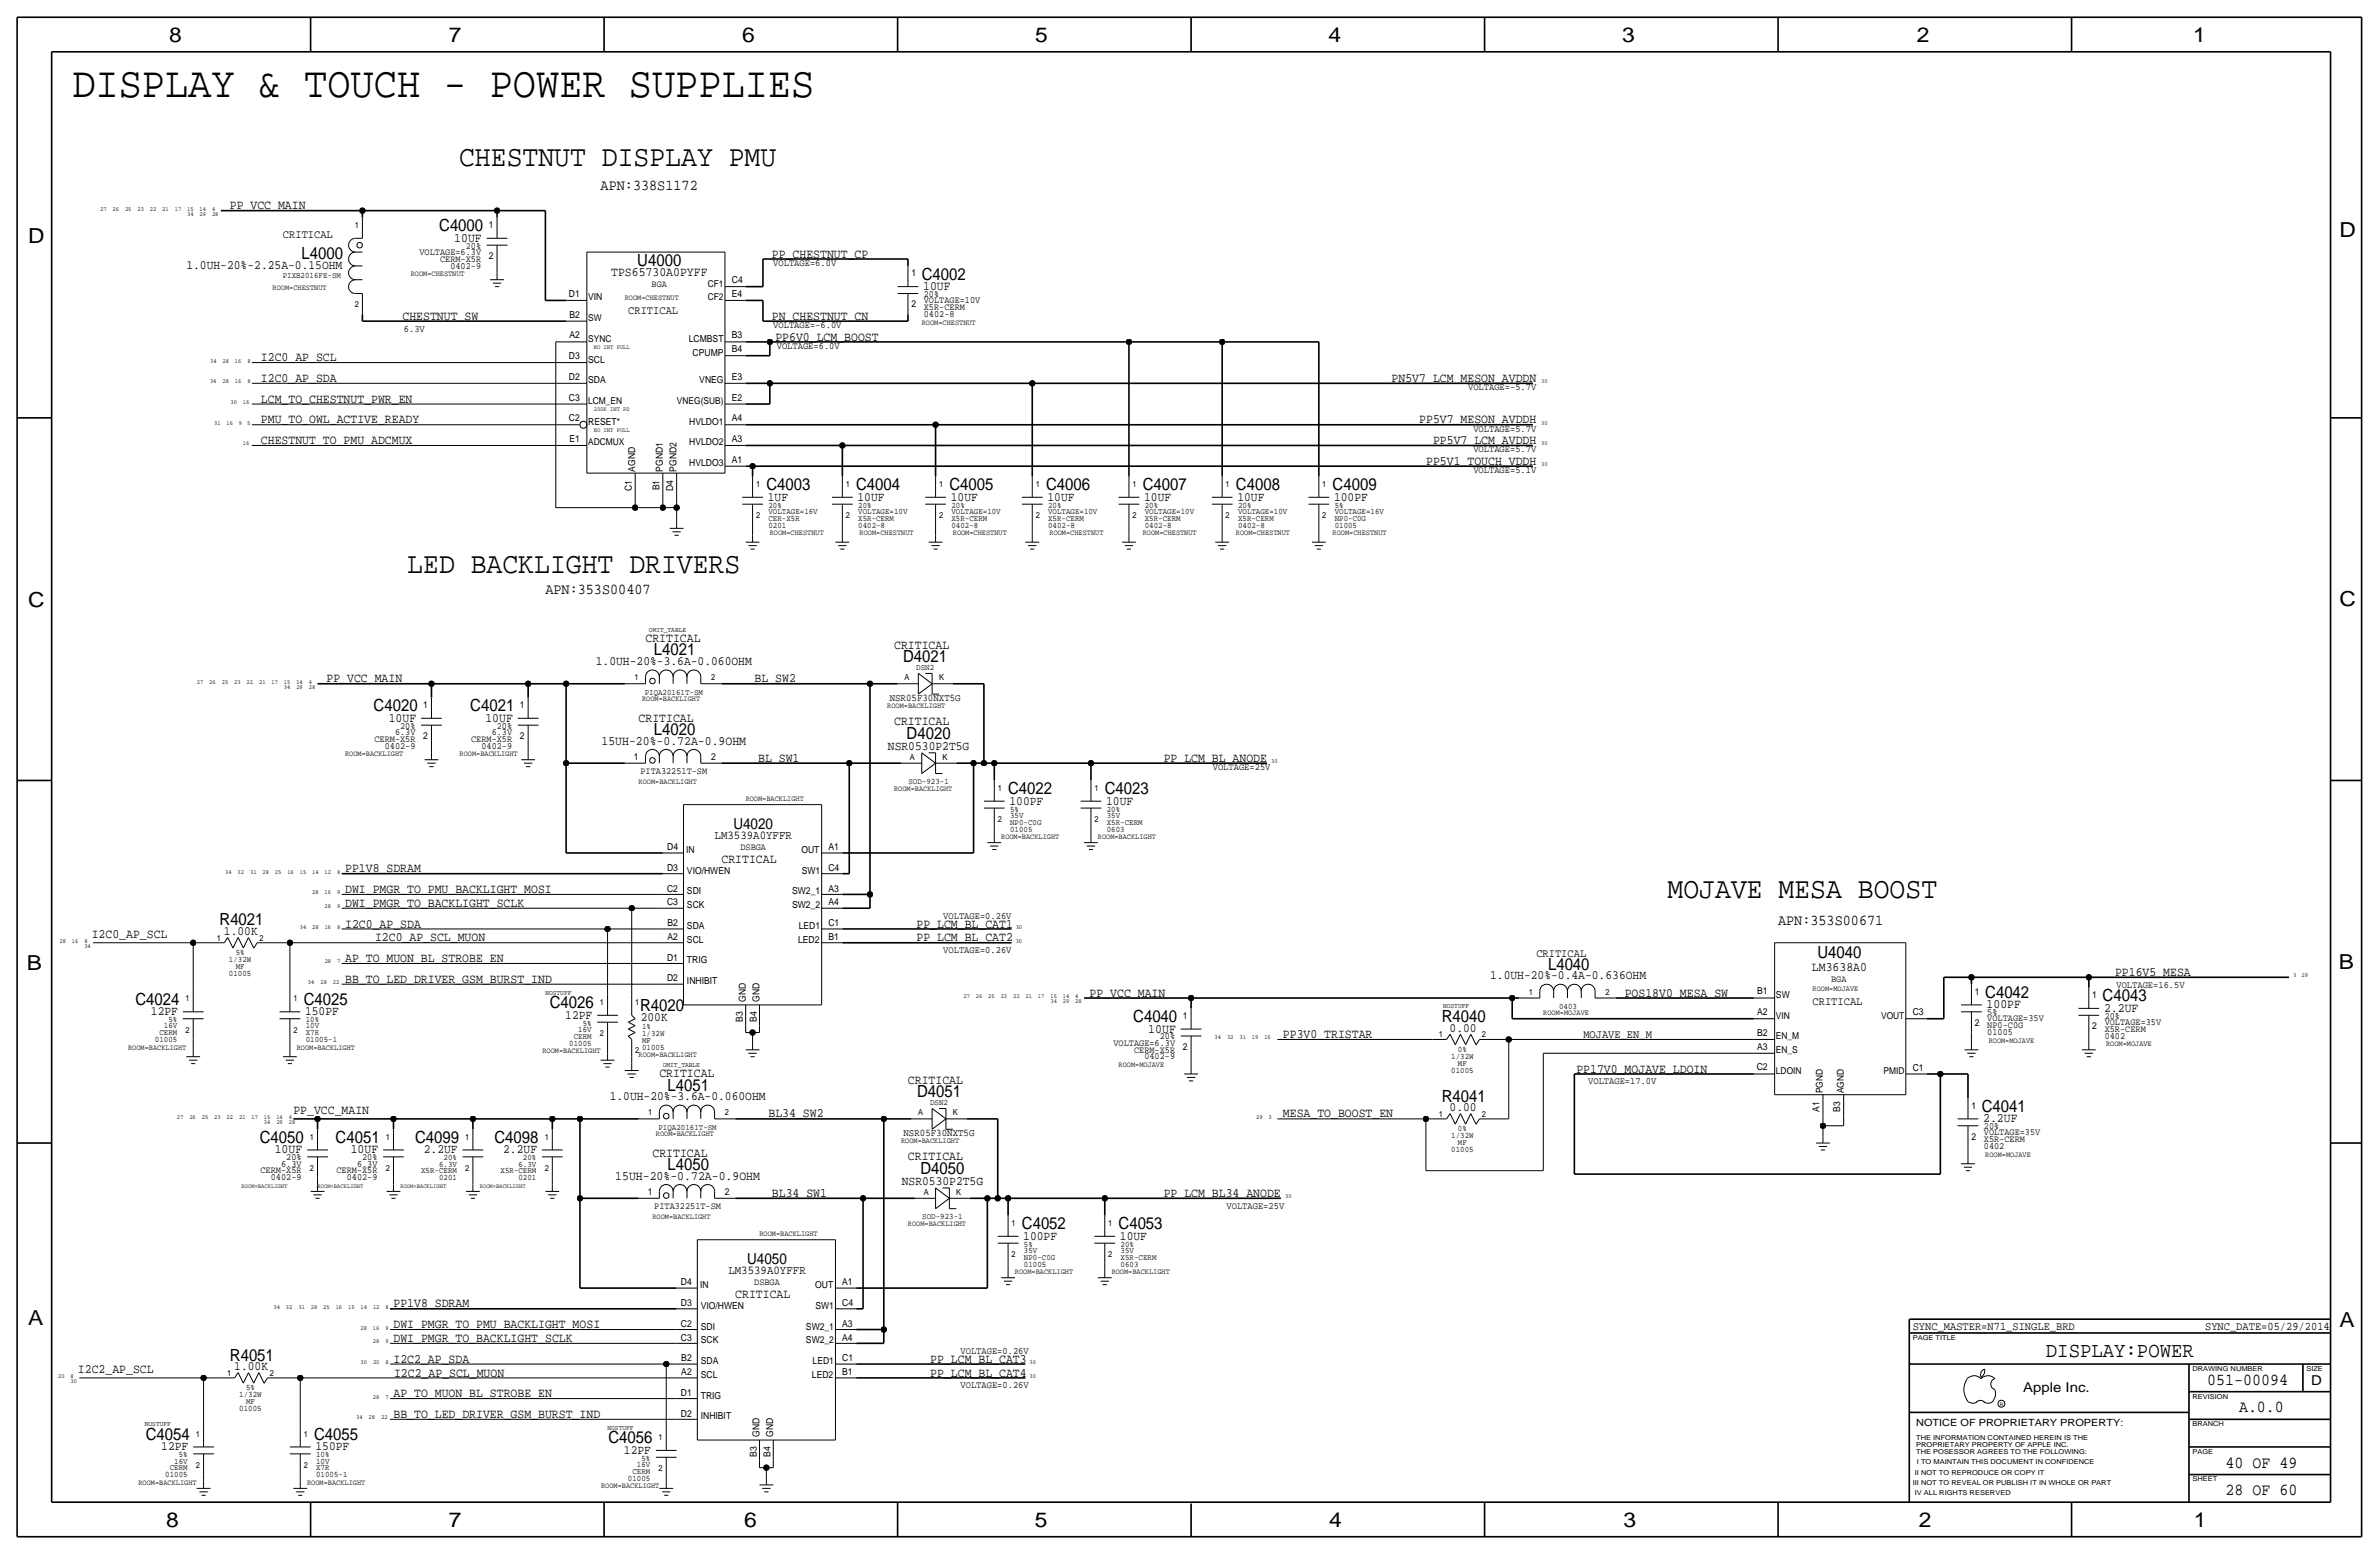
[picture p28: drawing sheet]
<svg xmlns="http://www.w3.org/2000/svg" width="875mm" height="572mm" viewBox="0 0 875 572" stroke-linecap="round" stroke-linejoin="round" font-family="sans-serif">
<defs><g id="words">
<text font-size="15.9" x="26.6" y="35.6">DISPLAY &amp; TOUCH - POWER SUPPLIES</text>
<g font-size="10.9">
<text x="168.9" y="61">CHESTNUT DISPLAY PMU</text>
<text x="149.8" y="210.8">LED BACKLIGHT DRIVERS</text>
<text x="613.4" y="330.2">MOJAVE MESA BOOST</text>
</g>
<text font-size="7.8" x="752.5" y="499.1">DISPLAY:POWER</text>
<g font-size="7.6">
<text x="62.2" y="15.5">8</text>
<text x="165.1" y="15.5">7</text>
<text x="273" y="15.5">6</text>
<text x="380.7" y="15.5">5</text>
<text x="488.6" y="15.5">4</text>
<text x="596.6" y="15.5">3</text>
<text x="705.1" y="15.5">2</text>
<text x="806.7" y="15.5">1</text>
<text x="10.4" y="89.4">D</text>
<text x="860.5" y="87.1">D</text>
<text x="10.4" y="223.3">C</text>
<text x="860.5" y="222.8">C</text>
<text x="9.8" y="356.6">B</text>
<text x="860.3" y="356.4">B</text>
<text x="10.4" y="487.4">A</text>
<text x="860.5" y="488.2">A</text>
<text x="61.2" y="561.6">8</text>
<text x="165" y="561.6">7</text>
<text x="273.8" y="561.6">6</text>
<text x="380.7" y="561.6">5</text>
<text x="488.9" y="561.6">4</text>
<text x="597.1" y="561.6">3</text>
<text x="705.8" y="561.6">2</text>
<text x="806.9" y="561.6">1</text>
</g>
<g font-size="6.2">
<text x="161.6" y="85.1">C4000</text>
<text x="110.9" y="95.2">L4000</text>
<text x="234.4" y="97.8">U4000</text>
<text x="339" y="102.9">C4002</text>
<text x="281.9" y="180.3">C4003</text>
<text x="314.9" y="180.3">C4004</text>
<text x="349.2" y="180.3">C4005</text>
<text x="384.8" y="180.3">C4006</text>
<text x="420.3" y="180.3">C4007</text>
<text x="454.6" y="180.3">C4008</text>
<text x="490.2" y="180.3">C4009</text>
<text x="240.5" y="241">L4021</text>
<text x="332.2" y="243.6">D4021</text>
<text x="137.4" y="261.6">C4020</text>
<text x="173" y="261.6">C4021</text>
<text x="240.5" y="270.3">L4020</text>
<text x="333.5" y="271.8">D4020</text>
<text x="370.8" y="292.1">C4022</text>
<text x="406.3" y="292.1">C4023</text>
<text x="80.8" y="340.4">R4021</text>
<text x="668.5" y="352.3">U4040</text>
<text x="569.4" y="356.6">L4040</text>
<text x="49.8" y="369.6">C4024</text>
<text x="111.7" y="369.6">C4025</text>
<text x="202.2" y="370.8">C4026</text>
<text x="235.4" y="371.9">R4020</text>
<text x="730.2" y="367">C4042</text>
<text x="773.4" y="368.3">C4043</text>
<text x="416.8" y="375.9">C4040</text>
<text x="530.3" y="375.9">R4040</text>
<text x="245.5" y="401.1">L4051</text>
<text x="337.3" y="403.6">D4051</text>
<text x="530.3" y="405.1">R4041</text>
<text x="728.9" y="408.9">C4041</text>
<text x="95.5" y="420.4">C4050</text>
<text x="123.5" y="420.4">C4051</text>
<text x="152.7" y="420.4">C4099</text>
<text x="181.9" y="420.4">C4098</text>
<text x="245.5" y="430.3">L4050</text>
<text x="338.6" y="431.8">D4050</text>
<text x="375.9" y="452.1">C4052</text>
<text x="411.4" y="452.1">C4053</text>
<text x="84.6" y="500.4">R4051</text>
<text x="811.9" y="509.3">051-00094</text>
<text x="823.6" y="519.4">A.0.0</text>
<text x="53.6" y="529.6">C4054</text>
<text x="115.5" y="529.6">C4055</text>
<text x="223.8" y="530.9">C4056</text>
<text x="818.6" y="539.8">40 OF 49</text>
<text x="818.6" y="549.9">28 OF 60</text>
</g>
<g font-size="5.6">
<text x="220.9" y="69.8">APN:338S1172</text>
<text x="200.6" y="218.4">APN:353S00407</text>
<text x="269.8" y="304.8">U4020</text>
<text x="654" y="340.4">APN:353S00671</text>
<text x="274.8" y="464.8">U4050</text>
</g>
<g font-size="5">
<text x="850.1" y="509.3">D</text>
<text x="744.2" y="511.8">Apple Inc.</text>
</g>
<g font-size="4.7">
<text x="84.5" y="77">PP_VCC_MAIN</text>
<text x="167.1" y="88.9">10UF</text>
<text x="283.9" y="94.7">PP_CHESTNUT_CP</text>
<text x="68.6" y="99.1">1.0UH-20%-2.25A-0.15OHM</text>
<text x="224.8" y="101.6">TPS65730A0PYFF</text>
<text x="339.5" y="106.7">10UF</text>
<text x="148" y="117.6">CHESTNUT_SW</text>
<text x="283.9" y="117.6">PN_CHESTNUT_CN</text>
<text x="285.2" y="125.2">PP6V0_LCM_BOOST</text>
<text x="96" y="132.8">I2C0_AP_SCL</text>
<text x="96" y="140.5">I2C0_AP_SDA</text>
<text x="511.9" y="140.5">PN5V7_LCM_MESON_AVDDN</text>
<text x="96" y="148.1">LCM_TO_CHESTNUT_PWR_EN</text>
<text x="96" y="155.7">PMU_TO_OWL_ACTIVE_READY</text>
<text x="522" y="155.7">PP5V7_MESON_AVDDH</text>
<text x="96" y="163.3">CHESTNUT_TO_PMU_ADCMUX</text>
<text x="527.1" y="163.3">PP5V7_LCM_AVDDH</text>
<text x="524.5" y="170.9">PP5V1_TOUCH_VDDH</text>
<text x="282.4" y="184.1">1UF</text>
<text x="315.4" y="184.1">10UF</text>
<text x="349.7" y="184.1">10UF</text>
<text x="385.3" y="184.1">10UF</text>
<text x="420.8" y="184.1">10UF</text>
<text x="455.1" y="184.1">10UF</text>
<text x="490.7" y="184.1">100PF</text>
<text x="237.4" y="236.2">CRITICAL</text>
<text x="328.9" y="238.8">CRITICAL</text>
<text x="219.2" y="244.6">1.0UH-20%-3.6A-0.060OHM</text>
<text x="120.1" y="251">PP_VCC_MAIN</text>
<text x="277.6" y="251">BL_SW2</text>
<text x="143" y="265.4">10UF</text>
<text x="178.5" y="265.4">10UF</text>
<text x="234.9" y="265.4">CRITICAL</text>
<text x="328.9" y="266.7">CRITICAL</text>
<text x="221.2" y="273.8">15UH-20%-0.72A-0.9OHM</text>
<text x="326.6" y="275.9">NSR0530P2T5G</text>
<text x="278.8" y="280.2">BL_SW1</text>
<text x="428" y="280.2">PP_LCM_BL_ANODE</text>
<text x="371.3" y="295.9">100PF</text>
<text x="406.9" y="295.9">10UF</text>
<text x="265.4" y="317.5">CRITICAL</text>
<text x="127" y="320.8">PP1V8_SDRAM</text>
<text x="126.9" y="328.4">DWI_PMGR_TO_PMU_BACKLIGHT_MOSI</text>
<text x="127" y="333.5">DWI_PMGR_TO_BACKLIGHT_SCLK</text>
<text x="126.9" y="341.1">I2C0_AP_SDA</text>
<text x="337.1" y="341.1">PP_LCM_BL_CAT1</text>
<text x="33.7" y="344.9">I2C0_AP_SCL</text>
<text x="82.4" y="343.9">1.00K</text>
<text x="138" y="346.2">I2C0_AP_SCL_MUON</text>
<text x="337.1" y="346.2">PP_LCM_BL_CAT2</text>
<text x="126.9" y="353.8">AP_TO_MUON_BL_STROBE_EN</text>
<text x="666.5" y="357.1">LM3638A0</text>
<text x="778" y="358.9">PP16V5_MESA</text>
<text x="127" y="361.4">BB_TO_LED_DRIVER_GSM_BURST_IND</text>
<text x="548.1" y="360.2">1.0UH-20%-0.4A-0.636OHM</text>
<text x="400.8" y="366.5">PP_VCC_MAIN</text>
<text x="597.6" y="366.5">POS18V0_MESA_SW</text>
<text x="730.7" y="370.8">100PF</text>
<text x="55.5" y="373.4">12PF</text>
<text x="112.2" y="373.4">150PF</text>
<text x="207.9" y="374.6">12PF</text>
<text x="235.7" y="375.7">200K</text>
<text x="773.9" y="372.1">2.2UF</text>
<text x="422.4" y="379.7">10UF</text>
<text x="471.9" y="381.8">PP3V0_TRISTAR</text>
<text x="533.2" y="379.5">0.00</text>
<text x="579.8" y="394.5">PP17V0_MOJAVE_LDOIN</text>
<text x="242.5" y="396.2">CRITICAL</text>
<text x="334" y="398.8">CRITICAL</text>
<text x="224.2" y="404.6">1.0UH-20%-3.6A-0.060OHM</text>
<text x="107.9" y="409.7">PP_VCC_MAIN</text>
<text x="282.7" y="411">BL34_SW2</text>
<text x="471.9" y="411">MESA_TO_BOOST_EN</text>
<text x="533.2" y="408.7">0.00</text>
<text x="729.4" y="412.7">2.2UF</text>
<text x="101.1" y="424.2">10UF</text>
<text x="129" y="424.2">10UF</text>
<text x="155.9" y="424.2">2.2UF</text>
<text x="185.1" y="424.2">2.2UF</text>
<text x="240" y="425.5">CRITICAL</text>
<text x="334" y="426.7">CRITICAL</text>
<text x="226.3" y="433.8">15UH-20%-0.72A-0.9OHM</text>
<text x="331.7" y="435.9">NSR0530P2T5G</text>
<text x="283.9" y="440.2">BL34_SW1</text>
<text x="428" y="440.2">PP_LCM_BL34_ANODE</text>
<text x="376.4" y="455.9">100PF</text>
<text x="411.9" y="455.9">10UF</text>
<text x="270.5" y="477.5">CRITICAL</text>
<text x="144.7" y="480.8">PP1V8_SDRAM</text>
<text x="144.7" y="488.5">DWI_PMGR_TO_PMU_BACKLIGHT_MOSI</text>
<text x="144.7" y="493.5">DWI_PMGR_TO_BACKLIGHT_SCLK</text>
<text x="86.2" y="503.9">1.00K</text>
<text x="144.7" y="501.1">I2C2_AP_SDA</text>
<text x="342.2" y="501.1">PP_LCM_BL_CAT3</text>
<text x="28.7" y="505">I2C2_AP_SCL</text>
<text x="144.9" y="506.2">I2C2_AP_SCL_MUON</text>
<text x="342.2" y="506.2">PP_LCM_BL_CAT4</text>
<text x="144.7" y="513.8">AP_TO_MUON_BL_STROBE_EN</text>
<text x="144.7" y="521.5">BB_TO_LED_DRIVER_GSM_BURST_IND</text>
<text x="59.3" y="533.4">12PF</text>
<text x="116" y="533.4">150PF</text>
<text x="229.5" y="534.7">12PF</text>
</g>
<g font-size="4.4">
<text x="262.8" y="308.6">LM3539A0YFFR</text>
<text x="267.9" y="468.6">LM3539A0YFFR</text>
</g>
<g font-size="4.3">
<text x="104.1" y="87.6">CRITICAL</text>
<text x="231.1" y="115.6">CRITICAL</text>
<text x="565.1" y="351.8">CRITICAL</text>
<text x="666.7" y="369.6">CRITICAL</text>
<text x="582.4" y="381.8">MOJAVE_EN_M</text>
<text x="703.5" y="489">SYNC_MASTER=N71_SINGLE_BRD</text>
<text x="811.1" y="489">SYNC_DATE=05/29/2014</text>
</g>
<g font-size="3.8">
<text x="327.2" y="257.8">NSR05F30NXT5G</text>
<text x="332.3" y="417.8">NSR05F30NXT5G</text>
</g>
<text font-size="3.7" x="704.8" y="524.5">NOTICE OF PROPRIETARY PROPERTY:</text>
<g font-size="3.6">
<text x="284.4" y="97.8">VOLTAGE=6.0V</text>
<text x="148.5" y="121.9">6.3V</text>
<text x="284.4" y="120.7">VOLTAGE=-6.0V</text>
<text x="285.7" y="128.3">VOLTAGE=6.0V</text>
<text x="540" y="143.5">VOLTAGE=-5.7V</text>
<text x="541.9" y="158.7">VOLTAGE=5.7V</text>
<text x="541.9" y="166.4">VOLTAGE=5.7V</text>
<text x="541.9" y="174">VOLTAGE=5.1V</text>
<text x="446.1" y="283.2">VOLTAGE=25V</text>
<text x="347" y="337.8">VOLTAGE=0.26V</text>
<text x="347" y="350.5">VOLTAGE=0.26V</text>
<text x="778.5" y="363.2">VOLTAGE=16.5V</text>
<text x="584.2" y="398.8">VOLTAGE=17.0V</text>
<text x="451.1" y="444.5">VOLTAGE=25V</text>
<text x="353.3" y="497.8">VOLTAGE=0.26V</text>
<text x="353.3" y="510.5">VOLTAGE=0.26V</text>
</g>
<g font-size="3.5">
<text x="179.8" y="83.8">1</text>
<text x="154.3" y="93.7">VOLTAGE=6.3V</text>
<text x="171.3" y="91.4">20%</text>
<text x="179.8" y="95.3">2</text>
<text x="161.9" y="96.3">CERM-X5R</text>
<text x="165.6" y="98.8">0402-9</text>
<text x="335.2" y="101.6">1</text>
<text x="239.7" y="105.4">BGA</text>
<text x="260.3" y="105.4">CF1</text>
<text x="269.2" y="104.1">C4</text>
<text x="209.3" y="109.2">D1</text>
<text x="216.4" y="110.5">VIN</text>
<text x="260.3" y="110.5">CF2</text>
<text x="269.2" y="109.2">E4</text>
<text x="335.2" y="113">2</text>
<text x="339.8" y="111.5">VOLTAGE=10V</text>
<text x="339.8" y="109.2">20%</text>
<text x="209.5" y="116.8">B2</text>
<text x="216.4" y="118.1">SW</text>
<text x="339.8" y="114">X5R-CERM</text>
<text x="339.8" y="116.6">0402-8</text>
<text x="209.5" y="124.5">A2</text>
<text x="216.4" y="125.7">SYNC</text>
<text x="253.4" y="125.7">LCMBST</text>
<text x="269.2" y="124.5">B3</text>
<text x="254.8" y="130.8">CPUMP</text>
<text x="269.2" y="129.5">B4</text>
<text x="209.3" y="132.1">D3</text>
<text x="216.4" y="133.4">SCL</text>
<text x="209.3" y="139.7">D2</text>
<text x="216.4" y="141">SDA</text>
<text x="257.2" y="141">VNEG</text>
<text x="269.2" y="139.7">E3</text>
<text x="209.3" y="147.3">C3</text>
<text x="216.4" y="148.6">LCM_EN</text>
<text x="249" y="148.6">VNEG(SUB)</text>
<text x="269.2" y="147.3">E2</text>
<text x="209.3" y="154.9">C2</text>
<text x="269.2" y="154.9">A4</text>
<text x="216.4" y="156.2">RESET*</text>
<text x="253.5" y="156.2">HVLDO1</text>
<text x="209.5" y="162.6">E1</text>
<text x="216.4" y="163.8">ADCMUX</text>
<text x="253.5" y="163.8">HVLDO2</text>
<text x="269.2" y="162.6">A3</text>
<text x="233.6" y="173.5" transform="rotate(-90 233.6 173.5)">AGND</text>
<text x="243.8" y="173.5" transform="rotate(-90 243.8 173.5)">PGND1</text>
<text x="248.9" y="173.5" transform="rotate(-90 248.9 173.5)">PGND2</text>
<text x="253.5" y="171.5">HVLDO3</text>
<text x="269.2" y="170.2">A1</text>
<text x="232.4" y="180.6" transform="rotate(-90 232.4 180.6)">C1</text>
<text x="242.5" y="180.4" transform="rotate(-90 242.5 180.4)">B1</text>
<text x="247.6" y="180.6" transform="rotate(-90 247.6 180.6)">D4</text>
<text x="155.7" y="260.4">1</text>
<text x="191.2" y="260.3">1</text>
<text x="147.2" y="268">20%</text>
<text x="182.7" y="268">20%</text>
<text x="137.7" y="272.8">CERM-X5R</text>
<text x="141.5" y="275.3">0402-9</text>
<text x="145.3" y="270.3">6.3V</text>
<text x="155.7" y="271.8">2</text>
<text x="173.3" y="272.8">CERM-X5R</text>
<text x="177.1" y="275.3">0402-9</text>
<text x="180.9" y="270.3">6.3V</text>
<text x="191.2" y="271.8">2</text>
<text x="233.1" y="279.4">1</text>
<text x="261.6" y="279.4">2</text>
<text x="235.6" y="284.7">PITA32251T-SM</text>
<text x="245.4" y="312.7">D4</text>
<text x="252.4" y="313.7">IN</text>
<text x="272.3" y="312.4">DSBGA</text>
<text x="294.8" y="313.7">OUT</text>
<text x="304.7" y="312.7">A1</text>
<text x="245.3" y="320.2">D3</text>
<text x="252.7" y="321.3">VIO/HWEN</text>
<text x="294.9" y="321.3">SW1</text>
<text x="304.7" y="320.3">C4</text>
<text x="245.3" y="327.9">C2</text>
<text x="252.7" y="328.9">SDI</text>
<text x="291.4" y="328.9">SW2_1</text>
<text x="304.7" y="327.9">A3</text>
<text x="245.3" y="333">C3</text>
<text x="252.7" y="334">SCK</text>
<text x="291.4" y="334">SW2_2</text>
<text x="304.7" y="333">A4</text>
<text x="245.5" y="340.6">B2</text>
<text x="252.7" y="341.6">SDA</text>
<text x="293.8" y="341.6">LED1</text>
<text x="304.7" y="340.6">C1</text>
<text x="245.5" y="345.7">A2</text>
<text x="252.7" y="346.7">SCL</text>
<text x="293.6" y="346.7">LED2</text>
<text x="304.7" y="345.7">B1</text>
<text x="245.3" y="353.3">D1</text>
<text x="252.7" y="354.3">TRIG</text>
<text x="245.3" y="360.9">D2</text>
<text x="252.7" y="362">INHIBIT</text>
<text x="646.3" y="365.7">B1</text>
<text x="673.5" y="361.2">BGA</text>
<text x="726.4" y="365.8">1</text>
<text x="274.3" y="368.5" transform="rotate(-90 274.3 368.5)">GND</text>
<text x="279.3" y="368.5" transform="rotate(-90 279.3 368.5)">GND</text>
<text x="653.2" y="367">SW</text>
<text x="769.6" y="367">1</text>
<text x="273.3" y="375.7" transform="rotate(-90 273.3 375.7)">B3</text>
<text x="278.3" y="375.7" transform="rotate(-90 278.3 375.7)">B4</text>
<text x="435.1" y="374.7">1</text>
<text x="646.3" y="373.3">A2</text>
<text x="653.2" y="374.6">VIN</text>
<text x="691.9" y="374.7">VOUT</text>
<text x="703.5" y="373.4">C3</text>
<text x="726.4" y="377.2">2</text>
<text x="731" y="375.7">VOLTAGE=35V</text>
<text x="731" y="373.4">5%</text>
<text x="774.1" y="376.9">VOLTAGE=35V</text>
<text x="774.1" y="374.6">20%</text>
<text x="426.6" y="382.3">20%</text>
<text x="646.3" y="380.9">B2</text>
<text x="653.2" y="382.3">EN_M</text>
<text x="731" y="380.7">01005</text>
<text x="731" y="378.2">NP0-C0G</text>
<text x="769.6" y="378.5">2</text>
<text x="774.1" y="382">0402</text>
<text x="774.1" y="379.5">X5R-CERM</text>
<text x="409.6" y="384.6">VOLTAGE=6.3V</text>
<text x="417.1" y="387.1">CERM-X5R</text>
<text x="420.9" y="389.6">0402-9</text>
<text x="435.1" y="386.1">2</text>
<text x="646.3" y="386">A3</text>
<text x="653.2" y="387.4">EN_S</text>
<text x="646.2" y="393.6">C2</text>
<text x="653.2" y="395">LDOIN</text>
<text x="692.8" y="395">PMID</text>
<text x="703.5" y="393.7">C1</text>
<text x="670.5" y="402.1" transform="rotate(-90 670.5 402.1)">PGND</text>
<text x="678.1" y="402.1" transform="rotate(-90 678.1 402.1)">AGND</text>
<text x="725.1" y="407.7">1</text>
<text x="669.2" y="409" transform="rotate(-90 669.2 409)">A1</text>
<text x="676.9" y="409" transform="rotate(-90 676.9 409)">B3</text>
<text x="725.1" y="419.1">2</text>
<text x="729.7" y="415.3">20%</text>
<text x="729.7" y="417.6">VOLTAGE=35V</text>
<text x="729.7" y="420.1">X5R-CERM</text>
<text x="729.7" y="422.7">0402</text>
<text x="95.8" y="431.5">CERM-X5R</text>
<text x="103.4" y="429">6.3V</text>
<text x="105.3" y="426.7">20%</text>
<text x="123.8" y="431.5">CERM-X5R</text>
<text x="131.3" y="429">6.3V</text>
<text x="133.2" y="426.7">20%</text>
<text x="99.6" y="434.1">0402-9</text>
<text x="127.5" y="434.1">0402-9</text>
<text x="238.2" y="439.4">1</text>
<text x="266.6" y="439.4">2</text>
<text x="240.6" y="444.8">PITA32251T-SM</text>
<text x="250.5" y="472.7">D4</text>
<text x="257.5" y="473.7">IN</text>
<text x="277.4" y="472.4">DSBGA</text>
<text x="299.9" y="473.7">OUT</text>
<text x="309.8" y="472.7">A1</text>
<text x="250.4" y="480.3">D3</text>
<text x="257.8" y="481.3">VIO/HWEN</text>
<text x="300" y="481.3">SW1</text>
<text x="309.8" y="480.3">C4</text>
<text x="250.4" y="487.9">C2</text>
<text x="257.8" y="489">SDI</text>
<text x="296.4" y="489">SW2_1</text>
<text x="309.8" y="487.9">A3</text>
<text x="250.4" y="493">C3</text>
<text x="257.8" y="494">SCK</text>
<text x="296.4" y="494">SW2_2</text>
<text x="309.8" y="493">A4</text>
<text x="250.6" y="500.6">B2</text>
<text x="257.8" y="501.6">SDA</text>
<text x="298.9" y="501.7">LED1</text>
<text x="309.8" y="500.6">C1</text>
<text x="250.6" y="505.7">A2</text>
<text x="257.8" y="506.7">SCL</text>
<text x="298.6" y="506.7">LED2</text>
<text x="309.8" y="505.7">B1</text>
<text x="250.4" y="513.3">D1</text>
<text x="257.8" y="514.3">TRIG</text>
<text x="250.4" y="521">D2</text>
<text x="257.8" y="522">INHIBIT</text>
<text x="279.3" y="528.5" transform="rotate(-90 279.3 528.5)">GND</text>
<text x="284.4" y="528.5" transform="rotate(-90 284.4 528.5)">GND</text>
<text x="278.3" y="535.7" transform="rotate(-90 278.3 535.7)">B3</text>
<text x="283.4" y="535.7" transform="rotate(-90 283.4 535.7)">B4</text>
</g>
<g font-size="3.1">
<text x="130.5" y="83.8">1</text>
<text x="104" y="102.1">PIXB2016FE-SM</text>
<text x="130.5" y="113">2</text>
<text x="278.1" y="179.1">1</text>
<text x="311.1" y="179.1">1</text>
<text x="345.4" y="179.1">1</text>
<text x="380.9" y="179.1">1</text>
<text x="416.5" y="179.1">1</text>
<text x="450.8" y="179.1">1</text>
<text x="486.4" y="179.1">1</text>
<text x="278.1" y="190.5">2</text>
<text x="282.7" y="189">VOLTAGE=16V</text>
<text x="282.7" y="186.7">20%</text>
<text x="282.7" y="191.5">CER-X5R</text>
<text x="311.1" y="190.5">2</text>
<text x="315.7" y="189">VOLTAGE=10V</text>
<text x="315.7" y="191.5">X5R-CERM</text>
<text x="315.7" y="186.7">20%</text>
<text x="345.4" y="190.5">2</text>
<text x="350" y="189">VOLTAGE=10V</text>
<text x="350" y="191.5">X5R-CERM</text>
<text x="350" y="186.7">20%</text>
<text x="380.9" y="190.5">2</text>
<text x="385.5" y="189">VOLTAGE=10V</text>
<text x="385.5" y="186.7">20%</text>
<text x="385.5" y="191.5">X5R-CERM</text>
<text x="416.5" y="190.5">2</text>
<text x="421.1" y="189">VOLTAGE=10V</text>
<text x="421.1" y="191.5">X5R-CERM</text>
<text x="421.1" y="186.7">20%</text>
<text x="450.8" y="190.5">2</text>
<text x="455.4" y="189">VOLTAGE=10V</text>
<text x="455.4" y="191.5">X5R-CERM</text>
<text x="455.4" y="186.7">20%</text>
<text x="486.4" y="190.5">2</text>
<text x="490.9" y="189">VOLTAGE=16V</text>
<text x="490.9" y="191.5">NP0-C0G</text>
<text x="490.9" y="186.7">5%</text>
<text x="282.7" y="194.1">0201</text>
<text x="315.7" y="194.1">0402-8</text>
<text x="350" y="194.1">0402-8</text>
<text x="385.5" y="194.1">0402-8</text>
<text x="421.1" y="194.1">0402-8</text>
<text x="455.4" y="194.1">0402-8</text>
<text x="490.9" y="194.1">01005</text>
<text x="233.4" y="250.2">1</text>
<text x="261.6" y="250.2">2</text>
<text x="332.7" y="250.2">A</text>
<text x="337" y="246.4">DSN2</text>
<text x="345.4" y="250.2">K</text>
<text x="237.1" y="255.5">PIQA20161T-SM</text>
<text x="334.7" y="279.4">A</text>
<text x="346.7" y="279.4">K</text>
<text x="334.2" y="288.3">SOD-923-1</text>
<text x="367" y="290.8">1</text>
<text x="402.5" y="290.8">1</text>
<text x="371.6" y="298.4">5%</text>
<text x="407.1" y="298.4">20%</text>
<text x="367" y="302.3">2</text>
<text x="371.5" y="305.8">01005</text>
<text x="371.6" y="300.7">35V</text>
<text x="371.6" y="303.3">NP0-C0G</text>
<text x="402.5" y="302.3">2</text>
<text x="407.1" y="300.7">35V</text>
<text x="407.1" y="303.3">X5R-CERM</text>
<text x="407.1" y="305.8">0603</text>
<text x="79.7" y="345.9">1</text>
<text x="95.5" y="345.9">2</text>
<text x="84.2" y="353.8">1/32W</text>
<text x="86.7" y="351.3">5%</text>
<text x="84.2" y="358.9">01005</text>
<text x="86.7" y="356.4">MF</text>
<text x="562.3" y="365.8">1</text>
<text x="590.5" y="365.8">2</text>
<text x="68.3" y="368.3">1</text>
<text x="107.9" y="368.3">1</text>
<text x="220.7" y="369.6">1</text>
<text x="233.6" y="369.6">1</text>
<text x="573.5" y="371.1">0403</text>
<text x="61.9" y="375.9">5%</text>
<text x="112.5" y="375.9">10%</text>
<text x="214.3" y="377.2">5%</text>
<text x="57" y="383.3">01005</text>
<text x="58.6" y="380.7">CERM</text>
<text x="60.3" y="378.2">16V</text>
<text x="68.3" y="379.7">2</text>
<text x="107.9" y="379.7">2</text>
<text x="112.5" y="383.3">01005-1</text>
<text x="112.5" y="380.7">X7R</text>
<text x="112.5" y="378.2">10V</text>
<text x="211" y="382">CERM</text>
<text x="212.7" y="379.5">16V</text>
<text x="220.7" y="381">2</text>
<text x="236.2" y="383.5">MF</text>
<text x="236.2" y="378.5">1%</text>
<text x="236.2" y="381">1/32W</text>
<text x="529.3" y="381.5">1</text>
<text x="545" y="381.5">2</text>
<text x="209.4" y="384.6">01005</text>
<text x="233.6" y="387.3">2</text>
<text x="236.2" y="386.1">01005</text>
<text x="533.8" y="389.4">1/32W</text>
<text x="536.3" y="386.8">0%</text>
<text x="533.8" y="394.5">01005</text>
<text x="536.3" y="391.9">MF</text>
<text x="342.1" y="406.4">DSN2</text>
<text x="238.4" y="410.2">1</text>
<text x="266.6" y="410.2">2</text>
<text x="337.8" y="410.2">A</text>
<text x="350.5" y="410.2">K</text>
<text x="529.3" y="410.7">1</text>
<text x="545" y="410.7">2</text>
<text x="114" y="419.1">1</text>
<text x="141.9" y="419.1">1</text>
<text x="171.1" y="419.1">1</text>
<text x="200.4" y="419.1">1</text>
<text x="242.2" y="415.5">PIQA20161T-SM</text>
<text x="533.8" y="418.6">1/32W</text>
<text x="536.3" y="416.1">0%</text>
<text x="533.8" y="423.7">01005</text>
<text x="536.3" y="421.1">MF</text>
<text x="114" y="430.5">2</text>
<text x="141.9" y="430.5">2</text>
<text x="154.9" y="431.5">X5R-CERM</text>
<text x="161.5" y="429">6.3V</text>
<text x="163.1" y="426.7">20%</text>
<text x="171.1" y="430.5">2</text>
<text x="184.1" y="431.5">X5R-CERM</text>
<text x="190.7" y="429">6.3V</text>
<text x="192.4" y="426.7">20%</text>
<text x="200.4" y="430.5">2</text>
<text x="161.5" y="434.1">0201</text>
<text x="190.7" y="434.1">0201</text>
<text x="339.7" y="439.4">A</text>
<text x="351.7" y="439.4">K</text>
<text x="339.2" y="448.3">SOD-923-1</text>
<text x="372.1" y="450.9">1</text>
<text x="407.6" y="450.8">1</text>
<text x="376.6" y="458.5">5%</text>
<text x="376.6" y="460.8">35V</text>
<text x="412.2" y="458.5">20%</text>
<text x="412.2" y="460.8">35V</text>
<text x="372.1" y="462.3">2</text>
<text x="376.6" y="465.8">01005</text>
<text x="376.6" y="463.3">NP0-C0G</text>
<text x="407.6" y="462.3">2</text>
<text x="412.2" y="465.8">0603</text>
<text x="412.2" y="463.3">X5R-CERM</text>
<text x="83.5" y="506">1</text>
<text x="99.3" y="506">2</text>
<text x="88" y="513.8">1/32W</text>
<text x="90.5" y="511.3">5%</text>
<text x="88" y="518.9">01005</text>
<text x="90.5" y="516.4">MF</text>
<text x="72.1" y="528.3">1</text>
<text x="111.7" y="528.3">1</text>
<text x="242.3" y="529.6">1</text>
<text x="64.1" y="538.2">16V</text>
<text x="65.7" y="535.9">5%</text>
<text x="72.1" y="539.7">2</text>
<text x="111.7" y="539.7">2</text>
<text x="116.3" y="538.2">10V</text>
<text x="116.3" y="535.9">10%</text>
<text x="234.3" y="539.5">16V</text>
<text x="235.9" y="537.2">5%</text>
<text x="60.8" y="543.3">01005</text>
<text x="62.4" y="540.8">CERM</text>
<text x="116.3" y="543.3">01005-1</text>
<text x="116.3" y="540.8">X7R</text>
<text x="231" y="544.6">01005</text>
<text x="232.6" y="542">CERM</text>
<text x="242.3" y="541">2</text>
</g>
<g font-size="2.9">
<text x="151.1" y="101.6">ROOM=CHESTNUT</text>
<text x="100.3" y="106.7">ROOM=CHESTNUT</text>
<text x="229.8" y="110.5">ROOM=CHESTNUT</text>
<text x="339" y="119.4">ROOM=CHESTNUT</text>
<text x="283.2" y="196.8">ROOM=CHESTNUT</text>
<text x="316.2" y="196.8">ROOM=CHESTNUT</text>
<text x="350.5" y="196.8">ROOM=CHESTNUT</text>
<text x="386" y="196.8">ROOM=CHESTNUT</text>
<text x="420.3" y="196.8">ROOM=CHESTNUT</text>
<text x="454.6" y="196.8">ROOM=CHESTNUT</text>
<text x="490.2" y="196.8">ROOM=CHESTNUT</text>
<text x="236.2" y="257.8">ROOM=BACKLIGHT</text>
<text x="326.3" y="260.3">ROOM=BACKLIGHT</text>
<text x="126.9" y="278.1">ROOM=BACKLIGHT</text>
<text x="169" y="278.1">ROOM=BACKLIGHT</text>
<text x="234.9" y="288.3">ROOM=BACKLIGHT</text>
<text x="328.9" y="290.8">ROOM=BACKLIGHT</text>
<text x="274.3" y="294.6">ROOM=BACKLIGHT</text>
<text x="368.2" y="308.6">ROOM=BACKLIGHT</text>
<text x="403.8" y="308.6">ROOM=BACKLIGHT</text>
<text x="666.7" y="364.5">ROOM=MOJAVE</text>
<text x="567.6" y="373.4">ROOM=MOJAVE</text>
<text x="731.5" y="383.5">ROOM=MOJAVE</text>
<text x="47.1" y="386.1">ROOM=BACKLIGHT</text>
<text x="109.2" y="386.1">ROOM=BACKLIGHT</text>
<text x="199.5" y="387.3">ROOM=BACKLIGHT</text>
<text x="234.9" y="388.6">ROOM=BACKLIGHT</text>
<text x="774.6" y="384.8">ROOM=MOJAVE</text>
<text x="411.4" y="392.4">ROOM=MOJAVE</text>
<text x="241.2" y="417.8">ROOM=BACKLIGHT</text>
<text x="331.4" y="420.4">ROOM=BACKLIGHT</text>
<text x="730.2" y="425.5">ROOM=MOJAVE</text>
<text x="240" y="448.3">ROOM=BACKLIGHT</text>
<text x="279.3" y="454.7">ROOM=BACKLIGHT</text>
<text x="334" y="450.9">ROOM=BACKLIGHT</text>
<text x="373.3" y="468.6">ROOM=BACKLIGHT</text>
<text x="408.9" y="468.6">ROOM=BACKLIGHT</text>
<text x="50.9" y="546.1">ROOM=BACKLIGHT</text>
<text x="113" y="546.1">ROOM=BACKLIGHT</text>
<text x="221.1" y="547.4">ROOM=BACKLIGHT</text>
</g>
<g font-size="2.6">
<text x="238.7" y="232.4">OMIT_TABLE</text>
<text x="200.6" y="365.8">NOSTUFF</text>
<text x="530.8" y="370.8">NOSTUFF</text>
<text x="243.8" y="392.4">OMIT_TABLE</text>
<text x="53.3" y="524.5">NOSTUFF</text>
<text x="223.5" y="525.8">NOSTUFF</text>
</g>
<g font-size="2.5">
<text x="703.5" y="492.8">PAGE TITLE</text>
<text x="806.4" y="504.2">DRAWING NUMBER</text>
<text x="848.3" y="504.2">SIZE</text>
<text x="806.4" y="514.4">REVISION</text>
<text x="806.4" y="524.5">BRANCH</text>
<text x="704.8" y="532.1">PROPRIETARY PROPERTY OF APPLE INC.</text>
<text x="704.8" y="529.6">THE INFORMATION CONTAINED HEREIN IS THE</text>
<text x="704.8" y="534.7">THE POSESSOR AGREES TO THE FOLLOWING:</text>
<text x="705.1" y="538.5">I TO MAINTAIN THIS DOCUMENT IN CONFIDENCE</text>
<text x="806.4" y="534.7">PAGE</text>
<text x="704.3" y="542.3">II NOT TO REPRODUCE OR COPY IT</text>
<text x="806.4" y="544.8">SHEET</text>
<text x="703.5" y="546.1">III NOT TO REVEAL OR PUBLISH IT IN WHOLE OR PART</text>
<text x="704.3" y="549.9">IV ALL RIGHTS RESERVED</text>
</g>
<g font-size="2.3">
<text x="36.8" y="77.5">27</text>
<text x="41.4" y="77.5">26</text>
<text x="46" y="77.5">25</text>
<text x="50.5" y="77.5">23</text>
<text x="55.1" y="77.5">22</text>
<text x="59.7" y="77.5">21</text>
<text x="64.3" y="77.5">17</text>
<text x="68.8" y="77.5">15</text>
<text x="73.4" y="77.5">14</text>
<text x="78" y="77.5">4</text>
<text x="68.8" y="79.3">34</text>
<text x="73.4" y="79.3">29</text>
<text x="78" y="79.3">28</text>
<text x="218.4" y="128.3">NO INT PULL</text>
<text x="77.3" y="133.3">34</text>
<text x="81.8" y="133.3">28</text>
<text x="86.4" y="133.3">16</text>
<text x="91" y="133.3">8</text>
<text x="77.3" y="141">34</text>
<text x="81.8" y="141">28</text>
<text x="86.4" y="141">16</text>
<text x="91" y="141">8</text>
<text x="566.9" y="141">30</text>
<text x="84.8" y="148.6">30</text>
<text x="89.4" y="148.6">16</text>
<text x="218.4" y="151.1">200K INT PD</text>
<text x="78.7" y="156.2">31</text>
<text x="83.3" y="156.2">16</text>
<text x="87.9" y="156.2">9</text>
<text x="90.9" y="156.2">5</text>
<text x="218.4" y="158.8">NO INT PULL</text>
<text x="566.9" y="156.2">30</text>
<text x="89.4" y="163.8">16</text>
<text x="566.9" y="163.8">30</text>
<text x="566.9" y="171.4">30</text>
<text x="72.4" y="251.5">27</text>
<text x="77" y="251.5">26</text>
<text x="81.6" y="251.5">25</text>
<text x="86.1" y="251.5">23</text>
<text x="90.7" y="251.5">22</text>
<text x="95.3" y="251.5">21</text>
<text x="99.9" y="251.5">17</text>
<text x="104.4" y="251.5">15</text>
<text x="109" y="251.5">14</text>
<text x="113.6" y="251.5">4</text>
<text x="104.4" y="253.3">34</text>
<text x="109" y="253.3">29</text>
<text x="113.6" y="253.3">28</text>
<text x="467.6" y="280.7">30</text>
<text x="82.8" y="321.3">34</text>
<text x="87.4" y="321.3">32</text>
<text x="92" y="321.3">31</text>
<text x="96.5" y="321.3">28</text>
<text x="101.1" y="321.3">25</text>
<text x="105.7" y="321.3">16</text>
<text x="110.3" y="321.3">15</text>
<text x="114.8" y="321.3">14</text>
<text x="119.4" y="321.3">12</text>
<text x="124" y="321.3">8</text>
<text x="114.8" y="328.9">28</text>
<text x="119.4" y="328.9">16</text>
<text x="124" y="328.9">9</text>
<text x="119.4" y="334">28</text>
<text x="124" y="334">9</text>
<text x="110.3" y="341.6">34</text>
<text x="114.9" y="341.6">28</text>
<text x="119.4" y="341.6">16</text>
<text x="124" y="341.6">8</text>
<text x="373.6" y="341.6">30</text>
<text x="21.9" y="346.7">28</text>
<text x="26.5" y="346.7">16</text>
<text x="31" y="346.7">8</text>
<text x="373.6" y="346.7">30</text>
<text x="31" y="348.5">34</text>
<text x="119.4" y="354.3">28</text>
<text x="124" y="354.3">7</text>
<text x="843.5" y="359.4">3</text>
<text x="846.5" y="359.4">29</text>
<text x="113.3" y="361.9">34</text>
<text x="117.8" y="361.9">28</text>
<text x="122.4" y="361.9">22</text>
<text x="354.3" y="367">27</text>
<text x="358.9" y="367">26</text>
<text x="363.5" y="367">25</text>
<text x="368.1" y="367">23</text>
<text x="372.6" y="367">22</text>
<text x="377.2" y="367">21</text>
<text x="381.8" y="367">17</text>
<text x="386.4" y="368.9">34</text>
<text x="386.4" y="367">15</text>
<text x="390.9" y="368.9">29</text>
<text x="390.9" y="367">14</text>
<text x="395.5" y="368.9">28</text>
<text x="395.5" y="367">4</text>
<text x="446.7" y="382.3">34</text>
<text x="451.3" y="382.3">32</text>
<text x="455.9" y="382.3">31</text>
<text x="460.5" y="382.3">19</text>
<text x="465" y="382.3">15</text>
<text x="65.1" y="411.5">27</text>
<text x="69.6" y="411.5">26</text>
<text x="74.2" y="411.5">25</text>
<text x="78.8" y="411.5">23</text>
<text x="83.4" y="411.5">22</text>
<text x="87.9" y="411.5">21</text>
<text x="92.5" y="411.5">17</text>
<text x="97.1" y="413.3">34</text>
<text x="97.1" y="411.5">15</text>
<text x="101.7" y="413.3">29</text>
<text x="101.7" y="411.5">14</text>
<text x="106.2" y="413.3">28</text>
<text x="106.2" y="411.5">4</text>
<text x="462" y="411.5">29</text>
<text x="466.6" y="411.5">3</text>
<text x="88.8" y="436.9">ROOM=BACKLIGHT</text>
<text x="116.8" y="436.9">ROOM=BACKLIGHT</text>
<text x="147.3" y="436.9">ROOM=BACKLIGHT</text>
<text x="176.5" y="436.9">ROOM=BACKLIGHT</text>
<text x="472.7" y="440.7">30</text>
<text x="100.6" y="481.3">34</text>
<text x="105.2" y="481.3">32</text>
<text x="109.8" y="481.3">31</text>
<text x="114.3" y="481.3">28</text>
<text x="118.9" y="481.3">25</text>
<text x="123.5" y="481.3">16</text>
<text x="128.1" y="481.3">15</text>
<text x="132.6" y="481.3">14</text>
<text x="137.2" y="481.3">12</text>
<text x="141.8" y="481.3">8</text>
<text x="132.6" y="489">28</text>
<text x="137.2" y="489">16</text>
<text x="141.7" y="489">9</text>
<text x="137.2" y="494">28</text>
<text x="141.8" y="494">9</text>
<text x="132.6" y="501.6">30</text>
<text x="137.2" y="501.6">20</text>
<text x="141.8" y="501.6">8</text>
<text x="378.7" y="501.7">30</text>
<text x="21.4" y="506.7">20</text>
<text x="26" y="508.6">30</text>
<text x="26" y="506.7">8</text>
<text x="378.7" y="506.7">30</text>
<text x="137.2" y="514.3">28</text>
<text x="141.8" y="514.3">7</text>
<text x="131" y="522">34</text>
<text x="135.6" y="522">28</text>
<text x="140.2" y="522">22</text>
</g>
<text font-size="1.8" x="735.5" y="516.9">R</text>
</g></defs>
<g fill="none" stroke="#000" stroke-width=".37">
<path d="M130.8 92.7h2.5zM130.8 97.8h2.5zM130.8 87.6h2.5zM130.8 97.8a2.54 2.54 0 0 0-2.6 2.5 2.54 2.54 0 0 0 2.5 2.6M130.8 87.6a2.54 2.54 0 0 0-2.6 2.5 2.54 2.54 0 0 0 2.5 2.6M130.8 92.7a2.54 2.54 0 0 0-2.6 2.5 2.54 2.54 0 0 0 2.5 2.6M133.3 80v7.6zM179 90.2h7.6zM179 87.6h7.6zM182.8 97.8v2.5zM182.8 80v7.6zM182.8 90.2v7.6z"/>
<path d="M215.8 92.7v81.3zM215.8 92.7h50.8zM266.6 92.7v81.3zM334 97.8v7.6zM130.8 102.9h2.5zM130.8 108h2.5zM130.8 102.9a2.54 2.54 0 0 0-2.6 2.5 2.54 2.54 0 0 0 2.5 2.5M133.3 107.9v7.7zM180.3 102.9h5.1zM181.3 104.1h3.1zM182.1 105.4h1.5zM182.8 100.3v2.6z"/>
<path d="M208.2 118.1h7.6zM208.2 110.5h7.6zM266.6 105.4h7.7zM266.6 110.5h7.7zM330.1 108h7.7zM330.1 105.4h7.7zM334 107.9v7.7zM92.7 133.4h115.5zM204.4 125.7v61zM204.4 125.7h3.8zM208.2 133.4h7.6zM208.2 125.7h7.6z"/>
<path d="M266.6 130.8h7.7zM266.6 125.7h7.7zM92.7 141h115.5zM92.7 148.6h115.5zM92.7 156.2h115.5zM208.2 156.2h5.1zM208.2 148.6h7.6zM208.2 141h7.6zM266.6 141h7.7zM266.6 148.6h7.7zM266.6 156.2h7.7zM92.7 163.8h115.5z"/>
<path d="M208.2 163.8h7.6zM215.8 174h50.8zM233.6 174v7.6zM243.8 174v7.6zM248.9 174v7.6zM266.6 163.8h7.7zM266.6 171.5h7.7zM276.8 175.3v7.6zM309.8 175.3v7.6zM344.1 175.3v7.6zM379.7 175.3v7.6zM415.2 175.3v7.6z"/>
<path d="M449.5 175.3v7.6zM485.1 175.3v7.6zM204.4 186.7h29.2zM233.6 186.7h10.2zM233.6 181.6v5.1zM243.8 186.7h5.1zM243.8 181.6v5.1zM246.3 194.3h5.1zM247.3 195.6h3.1zM248.1 196.9h1.5zM248.9 181.6v5.1zM248.9 186.7v5.1z"/>
<path d="M248.9 191.8v2.5zM273 185.4h7.6zM273 182.9h7.6zM274.3 199.4h5zM276.8 193v3.8zM276.8 185.4v7.6zM276.8 196.9v2.5zM306 182.9h7.6zM306 185.4h7.6zM307.3 199.4h5.1zM309.8 193v3.9zM309.8 196.9v2.5z"/>
<path d="M309.8 185.4v7.6zM340.3 185.4h7.6zM340.3 182.9h7.6zM341.6 199.4h5.1zM344.1 193v3.8zM344.1 185.4v7.6zM344.1 196.9v2.5zM375.9 182.9h7.6zM375.9 185.4h7.6zM377.1 199.4h5.1zM379.7 193v3.9zM379.7 185.4v7.6z"/>
<path d="M379.7 196.9v2.5zM411.4 185.4h7.7zM411.4 182.9h7.7zM412.7 199.4h5.1zM415.2 193v3.9zM415.2 196.9v2.5zM415.2 185.4v7.6zM445.7 182.9h7.6zM445.7 185.4h7.6zM447 199.4h5.1zM449.5 193v3.8zM449.5 196.9v2.5z"/>
<path d="M449.5 185.4v7.6zM481.3 185.4h7.6zM481.3 182.9h7.6zM482.6 199.4h5zM485.1 193v3.8zM485.1 196.9v2.5zM485.1 185.4v7.6zM275.3 200.7h3zM276 201.9h1.6zM308.3 200.7h3.1zM309.1 201.9h1.5zM342.6 200.7h3z"/>
<path d="M343.4 201.9h1.5zM378.2 200.7h3zM378.9 201.9h1.5zM413.7 200.7h3.1zM414.5 201.9h1.5zM448 200.7h3.1zM448.8 201.9h1.5zM483.6 200.7h3zM484.3 201.9h1.6zM158.7 256.5v7.7zM194.3 256.5v7.7zM229.8 251.5h7.6z"/>
<path d="M237.4 248.9a2.54 2.54 0 0 1 2.6-2.5 2.54 2.54 0 0 1 2.5 2.5 2.54 2.54 0 0 1 2.6-2.5 2.54 2.54 0 0 1 2.5 2.5 2.54 2.54 0 0 1 2.5-2.5 2.54 2.54 0 0 1 2.6 2.5 2.54 2.54 0 0 1 2.5-2.5 2.54 2.54 0 0 1 2.6 2.5M237.4 248.9v2.6zM242.5 248.9v2.6zM247.6 248.9v2.6zM252.7 248.9v2.6zM257.8 251.5h7.6zM257.8 248.9v2.6zM330.1 251.5h7.7zM337.8 247.6v7.7zM337.8 247.6l5 3.9zM337.8 255.3l5-3.8zM340.3 247.7h2.5z"/>
<path d="M342.8 251.5h7.7zM342.8 255.3h2.6zM342.8 247.6v7.7zM154.9 266.7h7.6zM154.9 264.2h7.6zM156.2 279.4h5zM158.7 274.3v2.6zM158.7 266.7v7.6zM158.7 276.9v2.5zM190.4 264.2h7.7zM190.4 266.7h7.7zM191.7 279.4h5.1z"/>
<path d="M194.3 274.3v2.6zM194.3 276.9v2.5zM194.3 266.7v7.6zM237.4 278.1a2.54 2.54 0 0 1 2.6-2.5 2.54 2.54 0 0 1 2.5 2.5 2.54 2.54 0 0 1 2.6-2.5 2.54 2.54 0 0 1 2.5 2.5 2.54 2.54 0 0 1 2.5-2.5 2.54 2.54 0 0 1 2.6 2.5 2.54 2.54 0 0 1 2.5-2.5 2.54 2.54 0 0 1 2.6 2.5M237.4 278.1v2.6zM242.5 278.1v2.6zM247.6 278.1v2.6zM252.7 278.1v2.6zM257.8 278.1v2.6zM339 276.9l5.1 3.8zM339 276.9v7.6zM341.6 276.9h2.5z"/>
<path d="M344.1 276.9v7.6zM157.2 280.7h3zM157.9 281.9h1.6zM192.7 280.7h3.1zM193.5 281.9h1.5zM229.8 280.7h7.6zM251.4 295.9h50.8zM251.4 295.9v73.7zM257.8 280.7h7.6zM302.2 295.9v73.7zM331.4 280.7h7.6zM339 284.5l5.1-3.8z"/>
<path d="M344.1 284.5h2.6zM344.1 280.7h7.6zM361.9 297.2h7.6zM361.9 294.6h7.6zM365.7 287v7.6zM365.7 297.2v7.6zM397.5 297.2h7.6zM397.5 294.6h7.6zM401.3 287v7.6zM401.3 297.2v7.6zM243.8 313.7h7.6zM302.2 313.7h7.6z"/>
<path d="M363.2 309.9h5.1zM364.2 311.2h3zM364.9 312.4h1.6zM365.7 304.8v2.5zM365.7 307.3v2.6zM398.7 309.9h5.1zM399.7 311.2h3.1zM400.5 312.4h1.5zM401.3 304.8v2.5zM401.3 307.3v2.6zM125.7 334h106.7zM125.7 328.9h118.1z"/>
<path d="M232.4 334v31.8zM232.4 334h11.4zM243.8 328.9h7.6zM243.8 334h7.6zM243.8 321.3h7.6zM302.2 334h7.6zM302.2 321.3h7.6zM302.2 328.9h7.6zM34.2 346.7h36.9zM71.1 346.7v17.8zM71.1 346.7h6.3zM77.4 346.7h5.1z"/>
<path d="M83.8 344.8l1.9 3.8zM83.8 344.8l-1.3 1.9zM87.6 344.8l-1.9 3.8zM87.6 344.8l1.9 3.8zM91.4 344.8l-1.9 3.8zM91.4 344.8l1.9 3.8zM94.6 346.7h5.7zM94.6 346.7l-1.3 2zM100.3 346.7h6.3zM106.6 346.7v17.8zM106.6 346.7h137.2zM125.7 354.3h118.1z"/>
<path d="M125.7 341.6h97.8zM223.5 341.6v24.2zM223.5 341.6h20.3zM243.8 341.6h7.6zM243.8 354.3h7.6zM243.8 346.7h7.6zM302.2 341.6h7.6zM302.2 346.7h7.6zM652.7 346.7v55.9zM652.7 346.7h48.3zM701 346.7v55.9zM67.3 372.1h7.6z"/>
<path d="M67.3 374.6h7.6zM71.1 364.5v7.6zM71.1 374.6v7.7zM102.8 372.1h7.6zM102.8 374.6h7.6zM106.6 364.5v7.6zM106.6 374.6v7.7zM125.7 362h118.1zM219.7 373.4h7.6zM219.7 375.9h7.6zM223.5 365.8v7.6zM223.5 375.9v7.6z"/>
<path d="M231.1 375.9l2.5-1.3zM231.1 378.5l2.5-1.3zM231.1 378.5l2.5 1.2zM231.1 375.9l2.5 1.3zM232.4 373.4l1.2 1.2zM232.4 365.8v7.6zM243.8 362h7.6zM251.4 369.6h50.8zM274.3 377.2v2.5zM274.3 379.7h2.5zM274.3 369.6v7.6zM276.8 379.7h2.5z"/>
<path d="M276.8 379.7v3.8zM279.3 377.2v2.5zM279.3 369.6v7.6zM434.3 378.5h7.6zM438.1 370.8v7.7zM558.8 367h7.6zM566.4 364.5v2.5zM566.4 364.5a2.54 2.54 0 0 1 2.5-2.5 2.54 2.54 0 0 1 2.6 2.5 2.54 2.54 0 0 1 2.5-2.5 2.54 2.54 0 0 1 2.5 2.5 2.54 2.54 0 0 1 2.6-2.5 2.54 2.54 0 0 1 2.5 2.5 2.54 2.54 0 0 1 2.6-2.5 2.54 2.54 0 0 1 2.5 2.5M571.5 364.5v2.5zM576.5 364.5v2.5zM581.6 364.5v2.5zM586.7 367h7.6z"/>
<path d="M586.7 364.5v2.5zM645.1 374.6h7.6zM645.1 367h7.6zM701 374.6h7.6zM721.3 372.1h7.6zM721.3 369.6h7.6zM725.1 379.7v3.8zM725.1 362v7.6zM725.1 372.1v7.6zM764.5 373.4h7.6zM764.5 370.8h7.6zM768.3 363.2v7.6z"/>
<path d="M768.3 373.4v7.6zM68.5 388.6h5.1zM69.5 389.9h3.1zM70.3 391.2h1.5zM71.1 382.3v3.8zM71.1 386.1v2.5zM104.1 388.6h5.1zM105.1 389.9h3.1zM105.9 391.2h1.5zM106.6 382.3v3.8zM106.6 386.1v2.5zM220.9 389.9h5.1z"/>
<path d="M221.9 391.2h3.1zM222.7 392.4h1.5zM223.5 383.5v3.9zM223.5 387.4v2.5zM229.8 393.7h5.1zM230.8 395h3.1zM231.1 381l2.5-1.3zM231.1 381l1.3 1.3zM231.6 396.2h1.5zM232.4 388.6v2.6zM232.4 382.3v6.3zM232.4 391.2v2.5z"/>
<path d="M274.3 386.1h5zM275.3 387.4h3zM276 388.6h1.6zM276.8 383.5v2.6zM434.3 381h7.6zM435.6 395h5zM436.6 396.2h3zM437.3 397.5h1.6zM438.1 388.6v3.8zM438.1 381v7.6zM438.1 392.4v2.6zM469.9 382.3h57.1z"/>
<path d="M527 382.3h5.1zM533.4 380.3l1.9 3.9zM533.4 380.3l-1.3 2zM537.2 380.3l-1.9 3.9zM537.2 380.3l1.9 3.9zM541 380.3l-1.9 3.9zM541 380.3l1.9 3.9zM544.2 382.3h5.7zM544.2 382.3l-1.3 2zM549.9 382.3h5zM554.9 382.3h90.2zM554.9 382.3v29.2z"/>
<path d="M567.6 387.4h77.5zM567.6 387.3v43.2zM645.1 382.3h7.6zM645.1 395h7.6zM645.1 387.4h7.6zM701 395h7.6zM722.6 386.1h5.1zM723.6 387.4h3zM724.4 388.6h1.5zM725.1 383.5v2.6zM765.8 386.1h5zM766.8 387.4h3z"/>
<path d="M767.5 388.6h1.6zM768.3 381v2.5zM768.3 383.5v2.6zM116.8 415.3v7.6zM144.7 415.3v7.6zM173.9 415.3v7.6zM203.1 415.3v7.6zM234.9 411.5h7.6zM242.5 408.9v2.6zM242.5 408.9a2.54 2.54 0 0 1 2.6-2.5 2.54 2.54 0 0 1 2.5 2.5 2.54 2.54 0 0 1 2.5-2.5 2.54 2.54 0 0 1 2.6 2.5 2.54 2.54 0 0 1 2.5-2.5 2.54 2.54 0 0 1 2.6 2.5 2.54 2.54 0 0 1 2.5-2.5 2.54 2.54 0 0 1 2.5 2.5M247.6 408.9v2.6zM252.7 408.9v2.6z"/>
<path d="M257.8 408.9v2.6zM262.8 411.5h7.7zM262.8 408.9v2.6zM335.2 411.5h7.6zM342.8 407.7l5.1 3.8zM342.8 415.3l5.1-3.8zM342.8 407.7v7.6zM345.4 407.7h2.5zM347.9 415.3h2.6zM347.9 407.7v7.6zM347.9 411.5h7.7zM469.9 411.5h54.6z"/>
<path d="M524.5 411.5h2.5zM524.5 411.5v19zM527 411.5h5.1zM533.4 409.5l1.9 3.9zM533.4 409.5l-1.3 2zM537.2 409.5l-1.9 3.9zM537.2 409.5l1.9 3.9zM541 409.5l-1.9 3.9zM541 409.5l1.9 3.9zM544.2 411.5h5.7zM544.2 411.5l-1.3 2zM549.9 411.5h5z"/>
<path d="M652.7 402.6h48.3zM670.5 414h7.6zM670.5 410.2v3.8zM670.5 414v3.8zM670.5 402.6v7.6zM670.5 417.8v2.6zM678.1 410.2v3.8zM678.1 402.6v7.6zM720 414h7.7zM720 411.5h7.7zM723.9 403.9v7.6zM723.9 414v7.6z"/>
<path d="M113 422.9h7.6zM113 425.5h7.6zM114.2 438.1h5.1zM115.3 439.4h3zM116.8 433.1v2.5zM116.8 435.6v2.5zM116.8 425.5v7.6zM140.9 425.5h7.6zM140.9 422.9h7.6zM142.2 438.1h5.1zM143.2 439.4h3.1zM144.7 433.1v2.5z"/>
<path d="M144.7 435.6v2.5zM144.7 425.5v7.6zM170.1 422.9h7.6zM170.1 425.5h7.6zM171.4 438.1h5.1zM172.4 439.4h3.1zM173.9 433.1v2.5zM173.9 435.6v2.5zM173.9 425.5v7.6zM199.3 422.9h7.7zM199.3 425.5h7.7zM200.6 438.1h5.1z"/>
<path d="M201.6 439.4h3.1zM203.1 433.1v2.5zM203.1 435.6v2.5zM203.1 425.5v7.6zM242.5 438.1v2.6zM242.5 438.1a2.54 2.54 0 0 1 2.6-2.5 2.54 2.54 0 0 1 2.5 2.5 2.54 2.54 0 0 1 2.5-2.5 2.54 2.54 0 0 1 2.6 2.5 2.54 2.54 0 0 1 2.5-2.5 2.54 2.54 0 0 1 2.6 2.5 2.54 2.54 0 0 1 2.5-2.5 2.54 2.54 0 0 1 2.5 2.5M247.6 438.1v2.6zM252.7 438.1v2.6zM257.8 438.1v2.6zM262.8 438.1v2.6zM344.1 436.9v7.6zM344.1 436.9l5.1 3.8z"/>
<path d="M346.7 436.9h2.5zM349.2 436.9v7.6zM524.5 430.5h43.1zM668 420.4h5.1zM669 421.6h3zM669.7 422.9h1.6zM721.3 428h5.1zM722.3 429.3h3.1zM723.1 430.5h1.5zM723.9 421.6v3.9zM723.9 425.5v2.5zM116 440.7h1.6z"/>
<path d="M144 440.7h1.5zM173.2 440.7h1.5zM202.4 440.7h1.5zM234.9 440.7h7.6zM256.5 455.9h50.8zM256.5 455.9v73.7zM262.8 440.7h7.7zM307.3 455.9v73.7zM336.5 440.7h7.6zM344.1 444.5l5.1-3.8zM349.2 444.5h2.5zM349.2 440.7h7.6z"/>
<path d="M367 457.2h7.6zM367 454.7h7.6zM370.8 447v7.7zM370.8 457.2v7.6zM402.5 457.2h7.7zM402.5 454.7h7.7zM406.4 447v7.7zM406.4 457.2v7.6zM248.9 473.7h7.6zM307.3 473.7h7.6zM368.3 469.9h5zM369.3 471.2h3z"/>
<path d="M370 472.4h1.6zM370.8 464.8v2.6zM370.8 467.4v2.5zM403.8 469.9h5.1zM404.8 471.2h3.1zM405.6 472.4h1.5zM406.4 464.8v2.6zM406.4 467.4v2.5zM143.5 494h105.4zM143.5 488.9h105.4zM248.9 488.9h7.6zM248.9 494h7.6z"/>
<path d="M248.9 481.3h7.6zM307.3 494h7.6zM307.3 481.3h7.6zM307.3 488.9h7.6zM29.2 506.7h45.7zM74.9 506.7h6.3zM74.9 506.7v17.8zM81.2 506.7h5.1zM87.6 504.8l1.9 3.9zM87.6 504.8l-1.3 1.9zM91.4 504.8l-1.9 3.9zM91.4 504.8l1.9 3.9z"/>
<path d="M95.2 504.8l1.9 3.9zM95.2 504.8l-1.9 3.9zM98.4 506.7l-1.3 2.1zM98.4 506.7h5.7zM104.1 506.7h6.3zM110.4 506.7v17.8zM110.4 506.7h138.5zM143.5 501.6h101.6zM143.5 514.4h105.4zM245.1 501.6v24.2zM245.1 501.6h3.8zM248.9 501.6h7.6z"/>
<path d="M248.9 514.4h7.6zM248.9 506.7h7.6zM307.3 501.6h7.6zM307.3 506.7h7.6zM724.1 515.6l.5 .2a2.67 2.67 0 0 0 2.5-.2M726.8 515.7a2.09 2.09 0 0 1 3.1 0M728.6 506.5a2.69 2.69 0 0 0 1.3-3 2.26 2.26 0 0 0-1.3 3M729.7 515.6l.4 .2a2.67 2.67 0 0 0 2.6-.2M733.7 511.1a4.5 4.5 0 0 1-1 4.6M733.8 511a2.08 2.08 0 0 1-1.6-2 2.08 2.08 0 0 1 1.6-2 3.4 3.4 0 0 0-5.1 0 3.6 3.6 0 0 0-3.9-.8 3.6 3.6 0 0 0-2.3 3.3 7.1 7.1 0 0 0 1.6 6.2M71.1 534.7h7.6zM71.1 532.1h7.6z"/>
<path d="M74.9 524.5v7.6zM74.9 534.7v7.6zM106.6 534.7h7.6zM106.6 532.1h7.6zM110.4 524.5v7.6zM110.4 534.7v7.6zM143.5 522h105.4zM241.2 533.4h7.7zM241.2 535.9h7.7zM245.1 525.8v7.6zM245.1 535.9v7.7zM248.9 522h7.6z"/>
<path d="M256.5 529.6h50.8zM279.3 539.8h2.6zM279.3 537.2v2.6zM279.3 529.6v7.6zM281.9 539.8h2.5zM281.9 539.8v3.8zM284.4 537.2v2.6zM284.4 529.6v7.6zM72.3 547.4h5.1zM73.4 548.6h3zM74.1 549.9h1.5zM74.9 542.3v2.5z"/>
<path d="M74.9 544.8v2.6zM107.9 547.4h5.1zM108.9 548.6h3.1zM109.7 549.9h1.5zM110.4 542.3v2.5zM110.4 544.8v2.6zM242.5 547.4h5.1zM243.5 548.6h3.1zM244.3 549.9h1.5zM245.1 543.6v1.2zM245.1 544.8v2.6zM279.3 546.1h5.1z"/>
<path d="M280.4 547.4h3zM281.1 548.6h1.6zM281.9 543.6v2.5z"/>
<circle cx="132.3" cy="90.2" r="1.02"/>
<circle cx="214.6" cy="156.2" r="1.28"/>
<circle cx="240" cy="250.5" r="1.02"/>
<circle cx="240" cy="279.7" r="1.02"/>
<circle cx="245.1" cy="410.5" r="1.02"/>
<circle cx="245.1" cy="439.7" r="1.02"/>
<circle cx="736.1" cy="516.2" r="1.28"/>
</g>
<g fill="none" stroke="#000" stroke-width=".6" stroke-linecap="butt">
<path d="M6.3 6.4v558.7zM6.3 6.4h862.3zM19 19.1v533.4zM19 19.1h838.2zM114.2 6.4v12.7zM222.2 6.4v12.7zM330.1 6.4v12.7zM438.1 6.4v12.7zM546.1 6.4v12.7zM654 6.4v12.7zM762 6.4v12.7zM857.2 19.1v533.4z"/>
<path d="M868.6 6.4v558.7zM81.2 77.5h52.1zM133.3 77.5h49.5zM133.3 77.5v2.5zM182.8 77.5v2.5zM182.8 77.5h17.8zM200.6 77.5v33zM280.6 95.3v10.1zM280.6 95.3h53.4zM334 95.3v2.5zM133.3 118.1h74.9zM133.3 115.6v2.5z"/>
<path d="M200.6 110.5h7.6zM274.3 105.4h6.3zM274.3 110.5h6.3zM280.6 110.5v7.6zM280.6 118.1h53.4zM334 115.6v2.5zM274.3 125.7h8.9zM274.3 130.8h8.9zM283.2 125.7v5.1zM283.2 125.7h132zM415.2 125.7h34.3zM415.2 125.7v49.6z"/>
<path d="M449.5 125.7h35.6zM449.5 125.7v49.6zM485.1 125.7v49.6zM6.3 153.7h12.7zM274.3 141h8.9zM274.3 156.2h69.8zM274.3 148.6h8.9zM283.2 141v7.6zM283.2 141h96.5zM344.1 156.2v19.1zM344.1 156.2h219.7zM379.7 141v34.3z"/>
<path d="M379.7 141h184.1zM857.2 153.7h11.4zM274.3 171.5h2.5zM274.3 163.8h35.5zM276.8 171.5v3.8zM276.8 171.5h287zM309.8 163.8v11.5zM309.8 163.8h254zM116.8 251.5h41.9zM158.7 251.5v5zM158.7 251.5h35.6zM194.3 251.5h13.9z"/>
<path d="M194.3 251.5v5zM208.2 251.5v29.2zM208.2 251.5h21.6zM265.4 251.5h54.6zM320 251.5h10.1zM320 251.5v77.4zM350.5 251.5h11.4zM361.9 251.5v29.2zM6.3 287h12.7zM208.2 280.7v33zM208.2 280.7h21.6zM265.4 280.7h47z"/>
<path d="M312.4 280.7h19zM312.4 280.7v40.6zM351.7 280.7h6.4zM358.1 280.7h3.8zM358.1 280.7v33zM361.9 280.7h3.8zM365.7 280.7h35.6zM365.7 280.7v6.3zM401.3 280.7v6.3zM401.3 280.7h64.7zM857.2 287h11.4zM208.2 313.7h35.6z"/>
<path d="M309.8 313.7h48.3zM125.7 321.3h118.1zM309.8 321.3h2.6zM309.8 328.9h10.2zM309.8 334h10.2zM320 328.9v5.1zM309.8 346.7h62.3zM309.8 341.6h62.3zM715 359.4h10.1zM715 359.4v15.2zM725.1 359.4h43.2zM725.1 359.4v2.6z"/>
<path d="M768.3 359.4h73.7zM768.3 359.4v3.8zM398.7 367h39.4zM438.1 367v3.8zM438.1 367h118.1zM556.2 367h2.6zM556.2 374.6h88.9zM556.2 367v7.6zM594.3 367h50.8zM708.6 374.6h6.4zM579.1 395v36.8zM579.1 395h66z"/>
<path d="M708.6 395h5.1zM713.7 395v36.8zM713.7 395h10.2zM723.9 395v8.9zM107.9 411.5h8.9zM116.8 411.5v3.8zM116.8 411.5h27.9zM144.7 411.5h29.2zM144.7 411.5v3.8zM173.9 411.5v3.8zM173.9 411.5h29.2zM203.1 411.5h10.2z"/>
<path d="M203.1 411.5v3.8zM213.3 411.5h21.6zM213.3 411.5v29.2zM270.5 411.5h54.6zM325.1 411.5h10.1zM325.1 411.5v77.4zM355.6 411.5h11.4zM367 411.5v29.2zM6.3 420.4h12.7zM579.1 431.8h134.6zM857.2 420.4h11.4zM213.3 440.7h21.6z"/>
<path d="M213.3 440.7v33zM270.5 440.7h46.9zM317.4 440.7h19.1zM317.4 440.7v40.6zM356.8 440.7h6.4zM363.2 440.7h3.8zM363.2 440.7v33zM367 440.7h3.8zM370.8 440.7h35.6zM370.8 440.7v6.3zM406.4 440.7h64.7zM406.4 440.7v6.3z"/>
<path d="M213.3 473.7h35.6zM314.9 473.7h48.3zM143.5 481.3h105.4zM314.9 488.9h10.2zM314.9 494h10.2zM314.9 481.3h2.5zM325.1 488.9v5.1zM702.3 485.1v5.1zM702.3 490.2v62.3zM702.3 490.2h154.9zM702.4 485.1h154.8zM314.9 506.7h62.2z"/>
<path d="M314.9 501.6h62.2zM702.3 519.4h102.8zM702.3 501.6h154.9zM805.1 501.6v50.8zM805.1 511.8h52.1zM847 501.6v10.2zM805.1 522h52.1zM805.1 532.1h52.1zM19 552.5h838.2zM114.2 552.4v12.7zM222.2 552.5v12.7zM330.1 552.5v12.7z"/>
<path d="M438.1 553v12.1zM546.1 552.5v12.7zM654 552.5v12.7zM762 552.5v12.7zM805.1 542.3h52.1zM6.3 565.1h862.3z"/>
</g>
<g fill="#000" stroke="#000" stroke-width=".37">
<circle cx="133.3" cy="77.5" r="1.02"/>
<circle cx="182.8" cy="77.5" r="1.02"/>
<circle cx="283.2" cy="125.7" r="1.02"/>
<circle cx="415.2" cy="125.7" r="1.02"/>
<circle cx="449.5" cy="125.7" r="1.02"/>
<circle cx="283.2" cy="141" r="1.02"/>
<circle cx="344.1" cy="156.2" r="1.02"/>
<circle cx="379.7" cy="141" r="1.02"/>
<circle cx="276.8" cy="171.4" r="1.02"/>
<circle cx="309.8" cy="163.8" r="1.02"/>
<circle cx="233.6" cy="186.7" r="1.02"/>
<circle cx="243.8" cy="186.7" r="1.02"/>
<circle cx="248.9" cy="186.7" r="1.02"/>
<circle cx="158.7" cy="251.5" r="1.02"/>
<circle cx="194.3" cy="251.5" r="1.02"/>
<circle cx="208.2" cy="251.5" r="1.02"/>
<circle cx="320" cy="251.5" r="1.02"/>
<circle cx="208.2" cy="280.7" r="1.02"/>
<circle cx="312.4" cy="280.7" r="1.02"/>
<circle cx="358.1" cy="280.7" r="1.02"/>
<circle cx="361.9" cy="280.7" r="1.02"/>
<circle cx="365.7" cy="280.7" r="1.02"/>
<circle cx="401.3" cy="280.7" r="1.02"/>
<circle cx="232.4" cy="334" r="1.02"/>
<circle cx="320" cy="328.9" r="1.02"/>
<circle cx="71.1" cy="346.7" r="1.02"/>
<circle cx="106.6" cy="346.7" r="1.02"/>
<circle cx="223.5" cy="341.6" r="1.02"/>
<circle cx="725.1" cy="359.4" r="1.02"/>
<circle cx="768.3" cy="359.4" r="1.02"/>
<circle cx="276.8" cy="379.7" r="1.02"/>
<circle cx="438.1" cy="367" r="1.02"/>
<circle cx="556.2" cy="367" r="1.02"/>
<circle cx="554.9" cy="382.3" r="1.02"/>
<circle cx="713.7" cy="395" r="1.02"/>
<circle cx="116.8" cy="411.5" r="1.02"/>
<circle cx="144.7" cy="411.5" r="1.02"/>
<circle cx="173.9" cy="411.5" r="1.02"/>
<circle cx="203.1" cy="411.5" r="1.02"/>
<circle cx="213.3" cy="411.5" r="1.02"/>
<circle cx="325.1" cy="411.5" r="1.02"/>
<circle cx="524.5" cy="411.5" r="1.02"/>
<circle cx="670.5" cy="414" r="1.02"/>
<circle cx="213.3" cy="440.7" r="1.02"/>
<circle cx="317.4" cy="440.7" r="1.02"/>
<circle cx="363.2" cy="440.7" r="1.02"/>
<circle cx="367" cy="440.7" r="1.02"/>
<circle cx="370.8" cy="440.7" r="1.02"/>
<circle cx="406.4" cy="440.7" r="1.02"/>
<circle cx="325.1" cy="488.9" r="1.02"/>
<circle cx="74.9" cy="506.7" r="1.02"/>
<circle cx="110.4" cy="506.7" r="1.02"/>
<circle cx="245.1" cy="501.6" r="1.02"/>
<circle cx="281.9" cy="539.7" r="1.02"/>
</g>
<use href="#words"/>
</svg>
